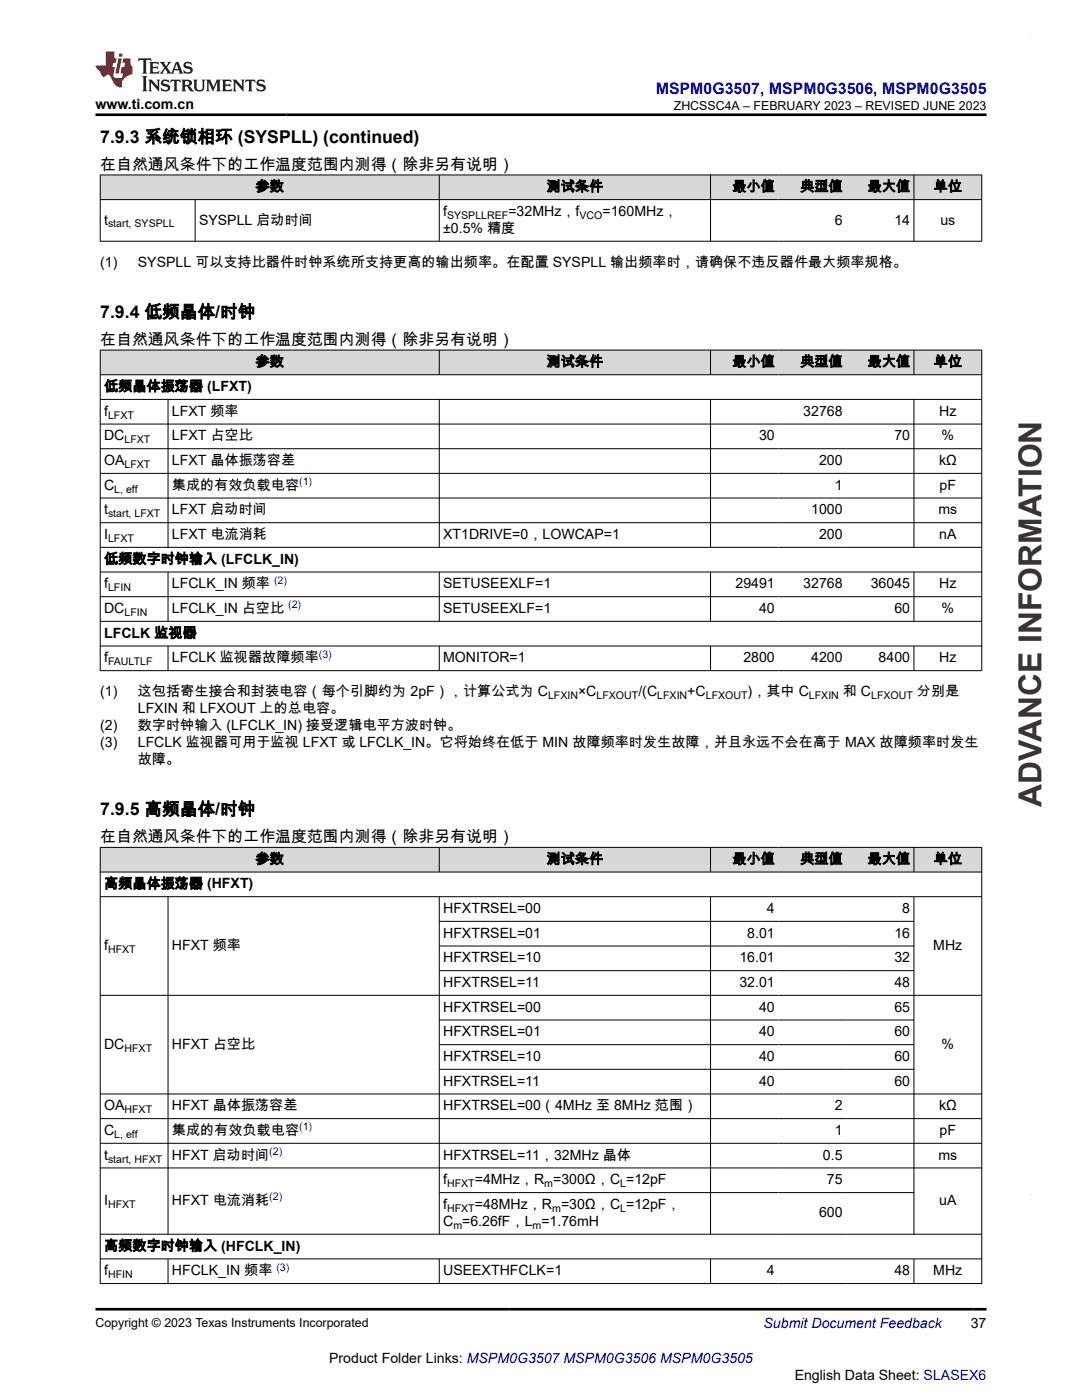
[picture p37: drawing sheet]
<svg xmlns="http://www.w3.org/2000/svg" width="216mm" height="279mm" viewBox="0 0 216 279" stroke-linecap="round" stroke-linejoin="round" font-family="sans-serif">
<defs><g id="words">
<text font-size="6.3" fill="#373435" x="207.8" y="161" transform="rotate(-90 207.8 161)">ADVANCE INFORMATION</text>
<g font-size="3.5">
<text x="20" y="28.5">7.9.3 系统锁相环 (SYSPLL) (continued)</text>
<text x="20" y="63.5">7.9.4 低频晶体/时钟</text>
<text x="20" y="162.7">7.9.5 高频晶体/时钟</text>
</g>
<text font-size="3.2" fill="#00f" x="130.9" y="18.7">MSPM0G3507, MSPM0G3506, MSPM0G3505</text>
<g font-size="3.2">
<text x="20" y="33.9">在自然通风条件下的工作温度范围内测得（除非另有说明）</text>
<text x="20" y="68.8">在自然通风条件下的工作温度范围内测得（除非另有说明）</text>
<text x="20" y="168.1">在自然通风条件下的工作温度范围内测得（除非另有说明）</text>
</g>
<g font-size="2.8">
<text x="19.1" y="21.8">www.ti.com.cn</text>
<text x="51" y="38.2">参数</text>
<text x="109.1" y="38.2">测试条件</text>
<text x="146.1" y="38.2">最小值</text>
<text x="159.7" y="38.2">典型值</text>
<text x="173.1" y="38.2">最大值</text>
<text x="186.3" y="38.2">单位</text>
<text x="20.8" y="44.8">t</text>
<text x="39.7" y="44.8">SYSPLL 启动时间</text>
<text x="88.4" y="46.5">±0.5% 精度</text>
<text x="88.4" y="43.1">f</text>
<text x="101.4" y="43.1">=32MHz，f</text>
<text x="120.2" y="43.1">=160MHz，</text>
<text x="166.6" y="44.8">6</text>
<text x="178.5" y="44.8">14</text>
<text x="187.6" y="44.8">us</text>
<text x="20" y="53.3">(1)</text>
<text x="27.5" y="53.3">SYSPLL 可以支持比器件时钟系统所支持更高的输出频率。在配置 SYSPLL 输出频率时，请确保不违反器件最大频率规格。</text>
<text x="51" y="73.1">参数</text>
<text x="109.1" y="73.1">测试条件</text>
<text x="146.1" y="73.1">最小值</text>
<text x="159.7" y="73.1">典型值</text>
<text x="173.1" y="73.1">最大值</text>
<text x="186.3" y="73.1">单位</text>
<text x="20.8" y="78.1">低频晶体振荡器 (LFXT)</text>
<text x="20.8" y="83">f</text>
<text x="34.3" y="83">LFXT 频率</text>
<text x="160.3" y="83">32768</text>
<text x="187.4" y="83">Hz</text>
<text x="20.8" y="87.9">DC</text>
<text x="34.3" y="87.9">LFXT 占空比</text>
<text x="151.5" y="87.9">30</text>
<text x="178.5" y="87.9">70</text>
<text x="187.9" y="87.9">%</text>
<text x="20.8" y="92.8">OA</text>
<text x="34.3" y="92.8">LFXT 晶体振荡容差</text>
<text x="163.4" y="92.8">200</text>
<text x="187.4" y="92.8">kΩ</text>
<text x="20.8" y="97.7">C</text>
<text x="34.3" y="97.7">集成的有效负载电容</text>
<text x="166.6" y="97.7">1</text>
<text x="187.5" y="97.7">pF</text>
<text x="20.8" y="102.7">t</text>
<text x="20.8" y="107.6">I</text>
<text x="34.3" y="102.7">LFXT 启动时间</text>
<text x="34.3" y="107.6">LFXT 电流消耗</text>
<text x="88.4" y="107.6">XT1DRIVE=0，LOWCAP=1</text>
<text x="161.9" y="102.7">1000</text>
<text x="163.4" y="107.6">200</text>
<text x="187.3" y="102.7">ms</text>
<text x="187.4" y="107.6">nA</text>
<text x="20.8" y="112.5">低频数字时钟输入 (LFCLK_IN)</text>
<text x="20.8" y="117.4">f</text>
<text x="34.3" y="117.4">LFCLK_IN 频率</text>
<text x="88.4" y="117.4">SETUSEEXLF=1</text>
<text x="146.8" y="117.4">29491</text>
<text x="160.3" y="117.4">32768</text>
<text x="173.8" y="117.4">36045</text>
<text x="187.4" y="117.4">Hz</text>
<text x="20.8" y="122.4">DC</text>
<text x="34.3" y="122.4">LFCLK_IN 占空比</text>
<text x="88.4" y="122.4">SETUSEEXLF=1</text>
<text x="151.5" y="122.4">40</text>
<text x="178.5" y="122.4">60</text>
<text x="187.9" y="122.4">%</text>
<text x="20.8" y="127.3">LFCLK 监视器</text>
<text x="20.8" y="132.2">f</text>
<text x="34.3" y="132.2">LFCLK 监视器故障频率</text>
<text x="88.4" y="132.2">MONITOR=1</text>
<text x="148.3" y="132.2">2800</text>
<text x="161.9" y="132.2">4200</text>
<text x="175.3" y="132.2">8400</text>
<text x="187.4" y="132.2">Hz</text>
<text x="20" y="139">(1)</text>
<text x="27.5" y="139">这包括寄生接合和封装电容（每个引脚约为 2pF），计算公式为 C</text>
<text x="27.5" y="142.4">LFXIN 和 LFXOUT 上的总电容。</text>
<text x="115.3" y="139">×C</text>
<text x="127.4" y="139">/(C</text>
<text x="137.1" y="139">+C</text>
<text x="149.2" y="139">)，其中 C</text>
<text x="168.2" y="139">和 C</text>
<text x="183" y="139">分别是</text>
<text x="20" y="145.8">(2)</text>
<text x="20" y="149.2">(3)</text>
<text x="27.5" y="145.8">数字时钟输入 (LFCLK_IN) 接受逻辑电平方波时钟。</text>
<text x="27.5" y="149.2">LFCLK 监视器可用于监视 LFXT 或 LFCLK_IN。它将始终在低于 MIN 故障频率时发生故障，并且永远不会在高于 MAX 故障频率时发生</text>
<text x="27.5" y="152.5">故障。</text>
<text x="51" y="172.4">参数</text>
<text x="109.1" y="172.4">测试条件</text>
<text x="146.1" y="172.4">最小值</text>
<text x="159.7" y="172.4">典型值</text>
<text x="173.1" y="172.4">最大值</text>
<text x="186.3" y="172.4">单位</text>
<text x="20.8" y="177.3">高频晶体振荡器 (HFXT)</text>
<text x="88.4" y="182.2">HFXTRSEL=00</text>
<text x="153" y="182.2">4</text>
<text x="180" y="182.2">8</text>
<text x="20.8" y="189.6">f</text>
<text x="34.3" y="189.6">HFXT 频率</text>
<text x="88.4" y="187.2">HFXTRSEL=01</text>
<text x="149.1" y="187.2">8.01</text>
<text x="178.5" y="187.2">16</text>
<text x="186.2" y="189.6">MHz</text>
<text x="88.4" y="192.1">HFXTRSEL=10</text>
<text x="88.4" y="197">HFXTRSEL=11</text>
<text x="147.5" y="192.1">16.01</text>
<text x="147.5" y="197">32.01</text>
<text x="178.5" y="192.1">32</text>
<text x="178.5" y="197">48</text>
<text x="88.4" y="201.9">HFXTRSEL=00</text>
<text x="151.5" y="201.9">40</text>
<text x="178.5" y="201.9">65</text>
<text x="20.8" y="209.3">DC</text>
<text x="34.3" y="209.3">HFXT 占空比</text>
<text x="88.4" y="206.8">HFXTRSEL=01</text>
<text x="151.5" y="206.8">40</text>
<text x="178.5" y="206.8">60</text>
<text x="187.9" y="209.3">%</text>
<text x="88.4" y="211.8">HFXTRSEL=10</text>
<text x="151.5" y="211.8">40</text>
<text x="178.5" y="211.8">60</text>
<text x="20.8" y="221.6">OA</text>
<text x="34.3" y="221.6">HFXT 晶体振荡容差</text>
<text x="88.4" y="216.7">HFXTRSEL=11</text>
<text x="88.4" y="221.6">HFXTRSEL=00（4MHz 至 8MHz 范围）</text>
<text x="151.5" y="216.7">40</text>
<text x="166.6" y="221.6">2</text>
<text x="178.5" y="216.7">60</text>
<text x="187.4" y="221.6">kΩ</text>
<text x="20.8" y="226.5">C</text>
<text x="34.3" y="226.5">集成的有效负载电容</text>
<text x="166.6" y="226.5">1</text>
<text x="187.5" y="226.5">pF</text>
<text x="20.8" y="231.4">t</text>
<text x="34.3" y="231.4">HFXT 启动时间</text>
<text x="88.4" y="231.4">HFXTRSEL=11，32MHz 晶体</text>
<text x="164.2" y="231.4">0.5</text>
<text x="187.3" y="231.4">ms</text>
<text x="88.4" y="236.4">f</text>
<text x="94.7" y="236.4">=4MHz，R =300Ω，C =12pF</text>
<text x="165" y="236.4">75</text>
<text x="20.8" y="240.5">I</text>
<text x="34.3" y="240.5">HFXT 电流消耗</text>
<text x="88.4" y="241.3">f</text>
<text x="88.4" y="244.7">C =6.26fF，L =1.76mH</text>
<text x="94.7" y="241.3">=48MHz，R =30Ω，C =12pF，</text>
<text x="163.4" y="243">600</text>
<text x="187.4" y="240.5">uA</text>
<text x="20.8" y="249.6">高频数字时钟输入 (HFCLK_IN)</text>
<text x="20.8" y="254.5">f</text>
<text x="34.3" y="254.5">HFCLK_IN 频率</text>
<text x="88.4" y="254.5">USEEXTHFCLK=1</text>
<text x="153" y="254.5">4</text>
<text x="178.5" y="254.5">48</text>
<text x="186.2" y="254.5">MHz</text>
<text x="193.7" y="265.1">37</text>
<text x="65.7" y="272">Product Folder Links: MSPM0G3507 MSPM0G3506 MSPM0G3505</text>
<text x="158.6" y="275.3">English Data Sheet: SLASEX6</text>
</g>
<text font-size="2.8" fill="#00f" x="152.4" y="265.1">Submit Document Feedback</text>
<g font-size="2.5">
<text x="134.4" y="21.9">ZHCSSC4A – FEBRUARY 2023 – REVISED JUNE 2023</text>
<text x="19" y="264.8">Copyright © 2023 Texas Instruments Incorporated</text>
</g>
<g font-size="2.1">
<text x="21.6" y="45.4">start, SYSPLL</text>
<text x="89.2" y="43.7">SYSPLLREF</text>
<text x="115.6" y="43.7">VCO</text>
<text x="21.6" y="83.5">LFXT</text>
<text x="24.8" y="88.5">LFXT</text>
<text x="24.8" y="93.4">LFXT</text>
<text x="22.8" y="98.3">L, eff</text>
<text x="21.6" y="103.2">start, LFXT</text>
<text x="21.6" y="108.2">LFXT</text>
<text x="21.6" y="118">LFIN</text>
<text x="24.8" y="122.9">LFIN</text>
<text x="21.6" y="132.8">FAULTLF</text>
<text x="109.3" y="139.6">LFXIN</text>
<text x="119" y="139.6">LFXOUT</text>
<text x="131.1" y="139.6">LFXIN</text>
<text x="140.8" y="139.6">LFXOUT</text>
<text x="161.4" y="139.6">LFXIN</text>
<text x="173.8" y="139.6">LFXOUT</text>
<text x="21.6" y="190.2">HFXT</text>
<text x="24.8" y="209.9">HFXT</text>
<text x="22.8" y="227.1">L, eff</text>
<text x="24.8" y="222.2">HFXT</text>
<text x="21.6" y="232">start, HFXT</text>
<text x="89.2" y="236.9">HFXT</text>
<text x="108.6" y="236.9">m</text>
<text x="123.8" y="236.9">L</text>
<text x="21.6" y="241.1">HFXT</text>
<text x="89.2" y="241.8">HFXT</text>
<text x="90.5" y="245.2">m</text>
<text x="106.3" y="245.2">m</text>
<text x="110.2" y="241.8">m</text>
<text x="123.8" y="241.8">L</text>
<text x="21.6" y="255.1">HFIN</text>
</g>
<g font-size="2.1" fill="#00f">
<text x="59.7" y="96.8">(1)</text>
<text x="54.7" y="116.5">(2)</text>
<text x="57.5" y="121.4">(2)</text>
<text x="63.6" y="131.3">(3)</text>
<text x="59.7" y="225.6">(1)</text>
<text x="53.7" y="230.5">(2)</text>
<text x="53.7" y="239.6">(2)</text>
<text x="55.2" y="253.6">(3)</text>
</g>
</g></defs>
<g fill="#d8d8d8">
<path d="M20 34.9h175.9v4.9h-175.9z" fill-rule="evenodd"/>
<path d="M20.1 35h67.5v4.8h-67.5z" fill-rule="evenodd"/>
<path d="M87.7 35h54v4.8h-54z" fill-rule="evenodd"/>
<path d="M141.8 35h13.5v4.8h-13.5z" fill-rule="evenodd"/>
<path d="M155.3 35h13.5v4.8h-13.5z" fill-rule="evenodd"/>
<path d="M168.8 35h13.5v4.8h-13.5z" fill-rule="evenodd"/>
<path d="M182.4 35h13.4v4.8h-13.4z" fill-rule="evenodd"/>
</g>
<path d="M19.9 34.9h176.1M19.9 39.8h176.1M20 34.9v13.3M38.9 39.8v8.4M87.7 34.9v13.3M141.8 34.9v13.3M182.4 34.9v13.3M195.9 34.9v13.3M19.9 48.1h176.1" fill="none" stroke="#000" stroke-width=".2"/>
<g fill="#d8d8d8">
<path d="M20 69.9h175.9v4.9h-175.9z" fill-rule="evenodd"/>
<path d="M20.1 69.9h67.5v4.8h-67.5z" fill-rule="evenodd"/>
<path d="M87.7 69.9h54v4.8h-54z" fill-rule="evenodd"/>
<path d="M141.8 69.9h13.5v4.8h-13.5z" fill-rule="evenodd"/>
<path d="M155.3 69.9h13.5v4.8h-13.5z" fill-rule="evenodd"/>
<path d="M168.8 69.9h13.5v4.8h-13.5z" fill-rule="evenodd"/>
<path d="M182.4 69.9h13.4v4.8h-13.4z" fill-rule="evenodd"/>
</g>
<g fill="none" stroke="#000" stroke-width=".2">
<path d="M19.9 69.9h176.1M19.9 74.8h176.1M19.9 79.7h176.1M20 69.8v64.1M33.5 79.7v29.6M87.7 69.8v5.1M87.7 79.7v29.6M141.8 69.8v5.1M141.8 79.7v29.6M182.4 69.8v5.1M182.4 79.7v29.6M195.9 69.8v64.1"/>
<path d="M19.9 84.6h176.1M19.9 89.6h176.1M19.9 94.5h176.1M19.9 99.4h176.1M19.9 104.3h176.1M19.9 109.2h176.1M19.9 114.2h176.1M19.9 119.1h176.1M33.5 114.2v9.9M87.7 114.2v9.9M141.8 114.2v9.9M182.4 114.2v9.9"/>
<path d="M19.9 124h176.1M19.9 128.9h176.1M19.9 133.8h176.1M33.5 128.9v5M87.7 128.9v5M141.8 128.9v5M182.4 128.9v5"/>
</g>
<g fill="#d8d8d8">
<path d="M20 169.1h175.9v4.9h-175.9z" fill-rule="evenodd"/>
<path d="M20.1 169.2h67.5v4.8h-67.5z" fill-rule="evenodd"/>
<path d="M87.7 169.2h54v4.8h-54z" fill-rule="evenodd"/>
<path d="M141.8 169.2h13.5v4.8h-13.5z" fill-rule="evenodd"/>
<path d="M155.3 169.2h13.5v4.8h-13.5z" fill-rule="evenodd"/>
<path d="M168.8 169.2h13.5v4.8h-13.5z" fill-rule="evenodd"/>
<path d="M182.4 169.2h13.4v4.8h-13.4z" fill-rule="evenodd"/>
</g>
<g fill="none" stroke="#000" stroke-width=".2">
<path d="M19.9 169.1h176.1M19.9 174h176.1M19.9 179h176.1M20 169.1v87.1M33.5 179v67.4M87.7 169.1v5M87.7 179v67.4M141.8 169.1v5M141.8 179v67.4M182.4 169.1v5M182.4 179v67.4M195.9 169.1v87.1"/>
<path d="M19.9 198.6h176.1M87.7 183.9h94.7M87.7 188.8h94.7M87.7 193.7h94.7M19.9 218.3h176.1M87.7 203.6h94.7M87.7 208.5h94.7M87.7 213.4h94.7M19.9 223.2h176.1M19.9 228.2h176.1M19.9 233.1h176.1M87.7 238h94.7"/>
<path d="M19.9 246.3h176.1M19.9 251.2h176.1M19.9 256.2h176.1M33.5 251.2v5M87.7 251.2v5M141.8 251.2v5M182.4 251.2v5"/>
</g>
<path d="M27.7 11.6l-.2 .6 .5-.2h.6v.1v2.2l-.2 .4h1l-.2-.4v-2.2v-.1h.5l.5 .2-.1-.6zM29.8 12.4l.2 .3v1.6l-.2 .4h1.9l.1-.6a1.08 1.08 0 0 1-1.3 .2v-.7h.6l.4 .2v-.7l-.4 .2h-.6v-.5l.2-.2a1 1 0 0 1 1 .3l-.1-.5zM31.8 12.4l1 1.1-1 1.2h.9l-.2-.2 .4-.8 .5 .8-.2 .2h1.6l-.2-.2 .1-.5h1l.1 .5-.1 .2h.9l-.2-.4-.8-1.9h-.5l-1 2.1-.8-1.1 .9-1h-.8l.2 .2-.5 .6-.3-.6 .1-.2zM35.2 12.8l.4 1h-.8zM36.8 12.5a.65 .65 0 0 0-.2 .7 .65 .65 0 0 0 .6 .5l.7 .1 .1 .3a.79 .79 0 0 1-.7 .4 .79 .79 0 0 1-.7-.5l.1 .7 .2-.1a.93 .93 0 0 0 1.1 0 .93 .93 0 0 0 .4-.9 1.46 1.46 0 0 0-1.2-.6l-.1-.3a1.09 1.09 0 0 1 1.2 .2l-.2-.6-.1 .1-.6-.2zM28.4 15.2l.2 .4v2.2l-.2 .4h1l-.2-.4v-2.2l.2-.4zM29.6 15.9l.2 .4v1.5l-.2 .4h.8l-.3-.4v-1.3l1.7 1.8v-2l.2-.4h-.8l.2 .2 .1 1.1-1.2-1.3zM32.3 16a.65 .65 0 0 0-.2 .8 .65 .65 0 0 0 .7 .4l.6 .2 .1 .2a.79 .79 0 0 1-.7 .4 .79 .79 0 0 1-.7-.5l.1 .7 .2-.1a.93 .93 0 0 0 1.1 .1 .93 .93 0 0 0 .4-1 1.46 1.46 0 0 0-1.2-.5l-.1-.4a1.09 1.09 0 0 1 1.2 .2l-.2-.6-.1 .1-.6-.1zM34.1 15.9l-.1 .6a.63 .63 0 0 1 .7-.3l.1 1.6-.3 .4h1l-.2-.4v-1.6a.66 .66 0 0 1 .8 .3l-.1-.6zM36.2 15.9l.2 .4v1.5l-.2 .4h.9l-.2-.2v-.7h.5l.1 .2a.79 .79 0 0 0 1.2 .6l-1-.9a.61 .61 0 0 0 .6-.6 .61 .61 0 0 0-.5-.7zM36.9 16.2h.2a.47 .47 0 0 1 .5 .1 .47 .47 0 0 1 .1 .5l-.2 .1-.6 .1zM38.5 15.9l.2 .2a2.27 2.27 0 0 0 .4 2 1.04 1.04 0 0 0 1.7-.7v-1.3l.2-.2h-.8l.2 .4v1.1a.6 .6 0 0 1-.6 .6 .6 .6 0 0 1-.6-.6v-1.1l.3-.4zM41.1 15.9l.2 .4v1.5l-.2 .4h.7l-.2-.4v-1.4l.9 1.9 .8-1.9v1.4l-.2 .4h1l-.3-.4v-1.5l.3-.4h-.8l-.7 1.5-.7-1.5zM44.3 15.9l.2 .4v1.5l-.2 .4h1.9l.1-.6a1.09 1.09 0 0 1-1.3 .2v-.7h.6l.4 .2v-.6l-.4 .2h-.6v-.6l.2-.1a1.01 1.01 0 0 1 1 .3l-.1-.6zM46.4 15.9l.3 .4v1.5l-.3 .4h.8l-.2-.4v-1.3l1.6 1.8v-2l.2-.4h-.7l.2 .2v1.1l-1.2-1.3zM49 15.9l-.1 .6a.63 .63 0 0 1 .8-.3v1.6l-.3 .4h1l-.2-.4v-1.6a.66 .66 0 0 1 .8 .3l-.1-.6zM51.4 16a.65 .65 0 0 0-.2 .8 .65 .65 0 0 0 .6 .4l.6 .2 .2 .2a.79 .79 0 0 1-.8 .4 .79 .79 0 0 1-.6-.5l.1 .7 .2-.1a.93 .93 0 0 0 1 .1 .93 .93 0 0 0 .5-1 1.46 1.46 0 0 0-1.3-.5l-.1-.4a1.09 1.09 0 0 1 1.3 .2l-.2-.6-.2 .1-.5-.1z" fill="#231f20"/>
<path d="M21.1 10.3v2.7h-2.1l.1 .4 .9 1a.95 .95 0 0 0 .9 .9 .59 .59 0 0 1 .6-.4 .59 .59 0 0 1 .5 .3l.4 .8a1.59 1.59 0 0 0 2.1 1.4 1.61 1.61 0 0 1 1-2.3l1-.3-.1-1.5a1.59 1.59 0 0 1-.4-1.7h-1.4l-.2 .9h.5l-.1 .9h-.5l-.2 .9v.3l.4 .1-.2 .9h-.6a.73 .73 0 0 1-1.1-.7l.3-1.5h-.5l.2-.9h.5l.2-.9h-.5v-1.3zM23.6 11.6l-.6 3.1h.7l.6-3.1zM23.8 10.7l-.1 .6h.7l.1-.6z" fill="#ed1c24"/>
<path d="M19.1 22.9h177.8M19 261.3h177.8" fill="none" stroke="#000" stroke-width=".53"/>
<path d="M205.6 6.9h.1" fill="none" stroke="#373435" stroke-width=".2"/>
<use href="#words"/>
</svg>
